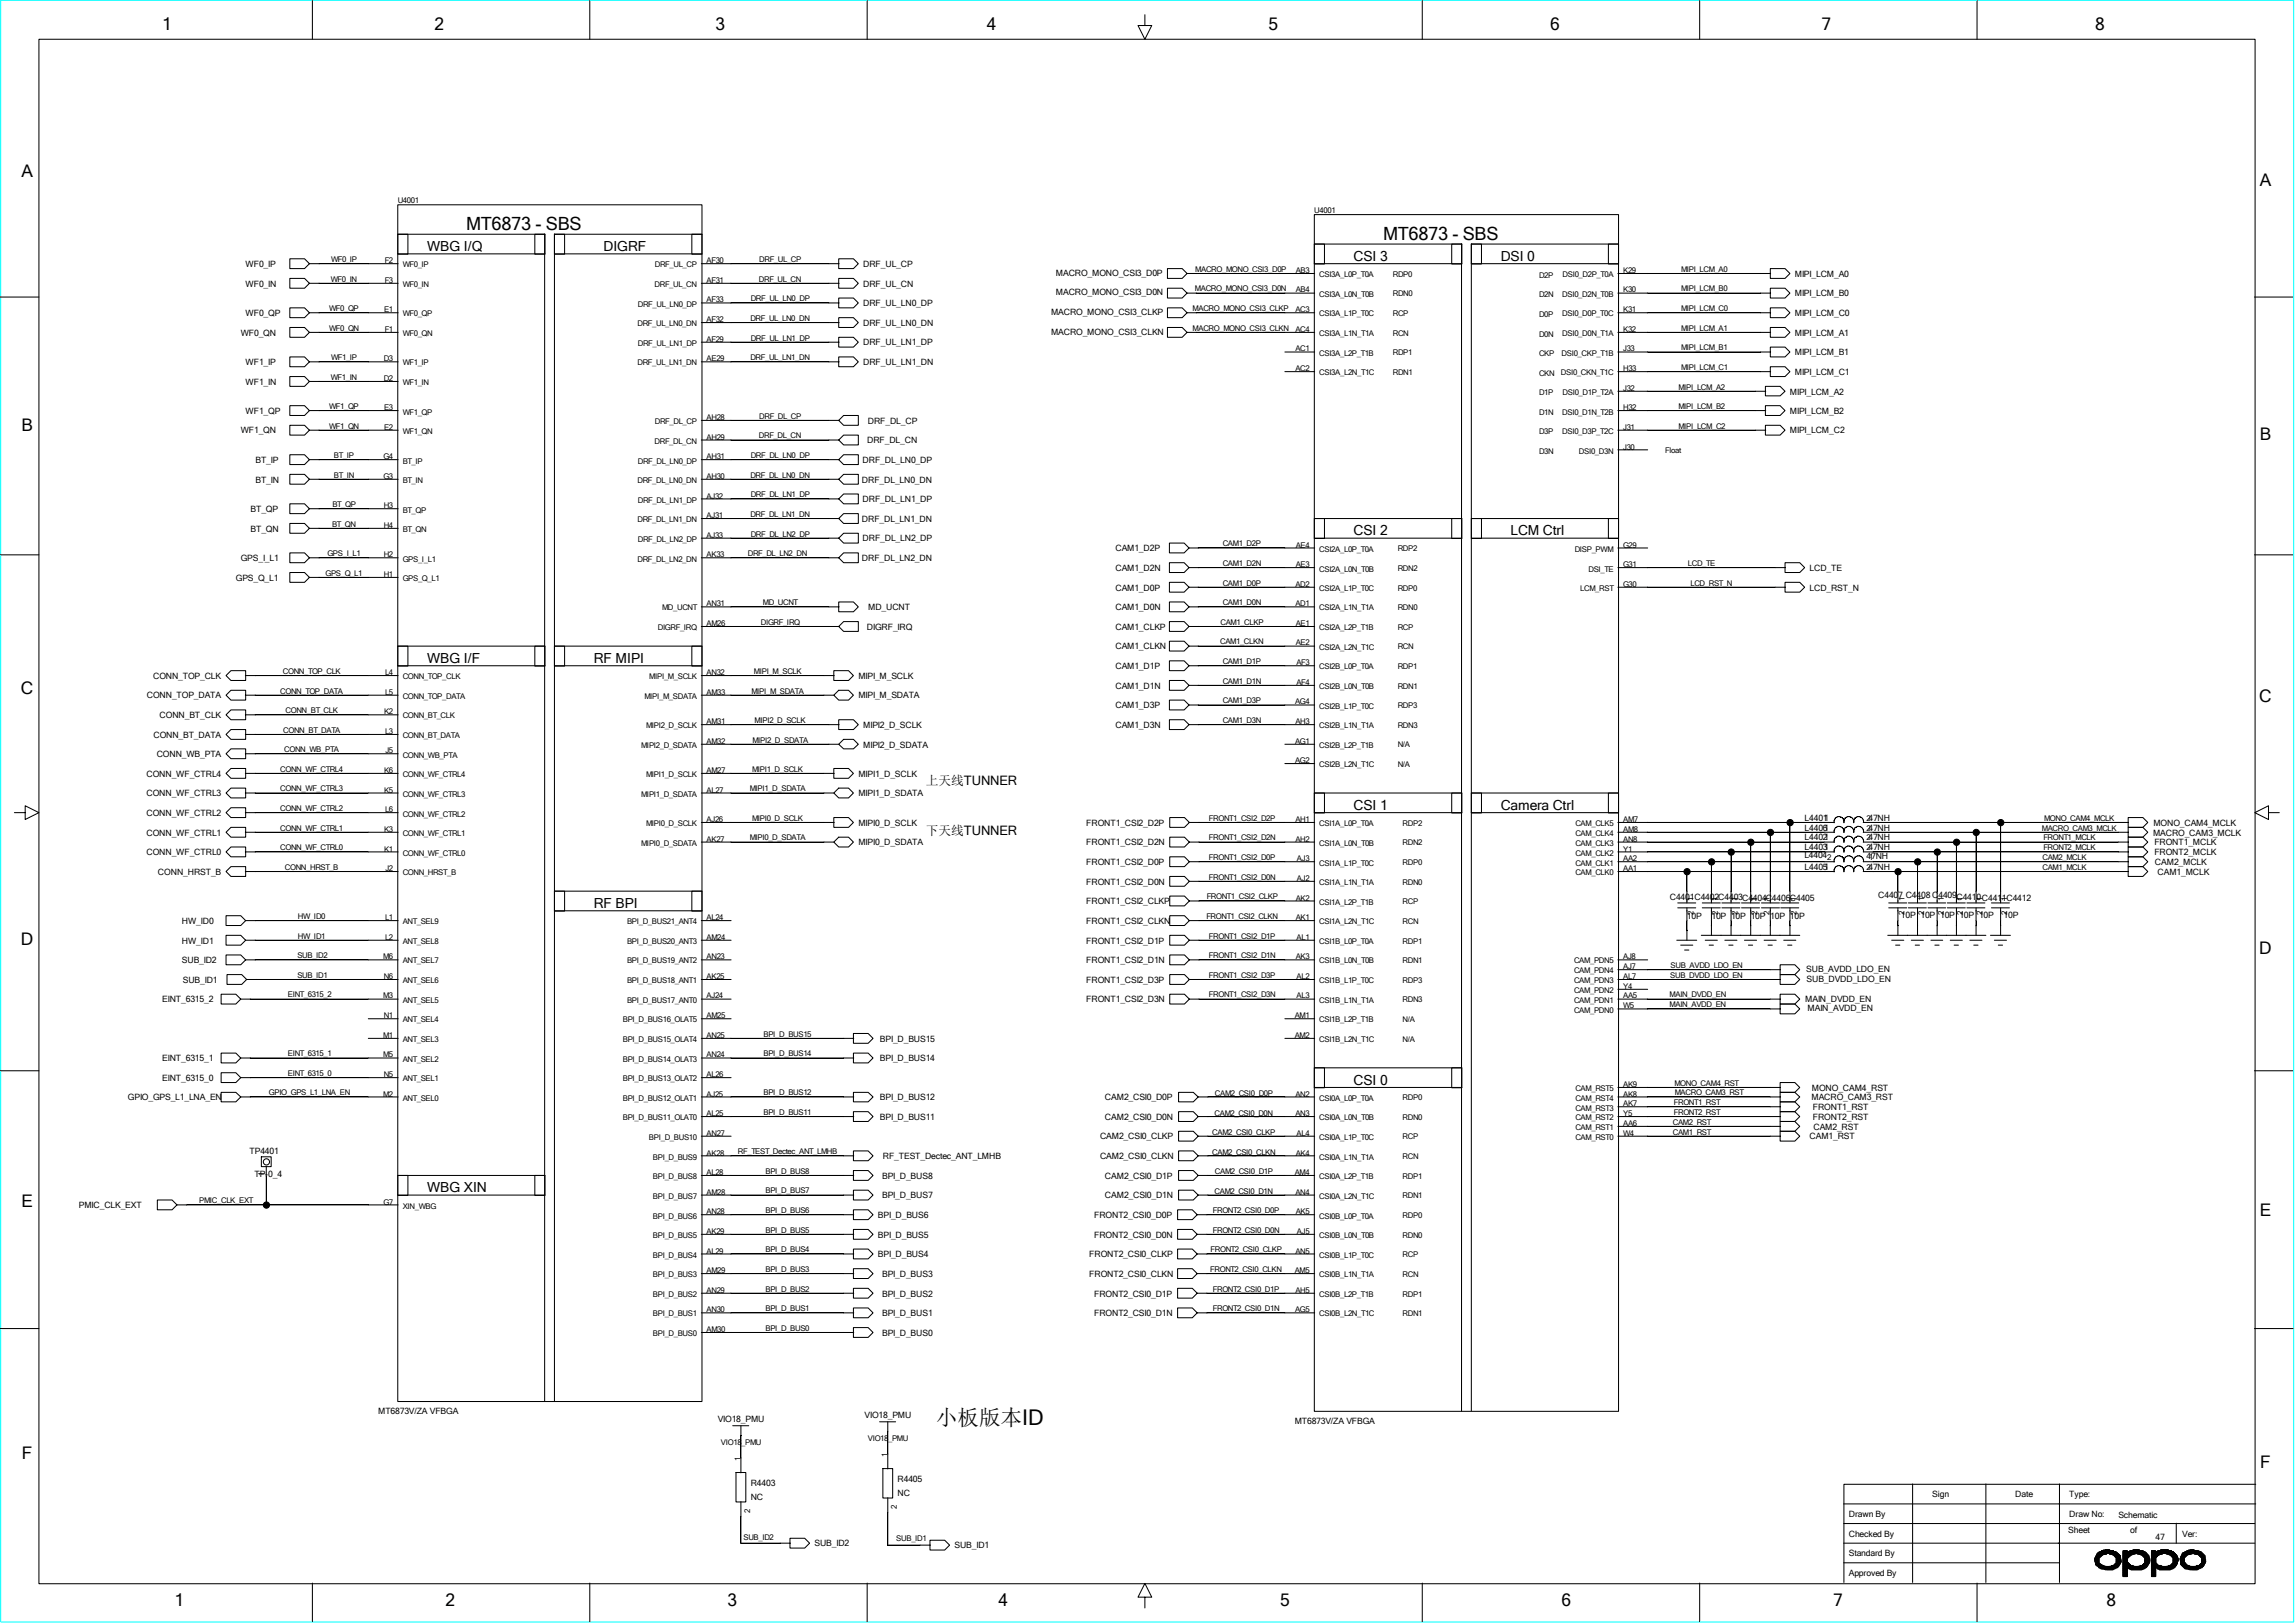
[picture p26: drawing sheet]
<svg xmlns="http://www.w3.org/2000/svg" width="297mm" height="210mm" viewBox="0 0 297 210" stroke-linecap="round" stroke-linejoin="round" font-family="sans-serif">
<defs><g id="words">
<text font-size="2.8" x="121.1" y="184.4">小板版本ID</text>
<g font-size="2.4">
<text x="60.3" y="29.8">MT6873 - SBS</text>
<text x="179" y="31.1">MT6873 - SBS</text>
</g>
<g font-size="2.2">
<text x="21" y="3.9">1</text>
<text x="56.2" y="3.9">2</text>
<text x="92.6" y="3.9">3</text>
<text x="127.7" y="3.9">4</text>
<text x="164.2" y="3.9">5</text>
<text x="200.6" y="3.9">6</text>
<text x="235.8" y="3.9">7</text>
<text x="271.1" y="3.9">8</text>
<text x="2.8" y="22.9">A</text>
<text x="292.5" y="24.1">A</text>
<text x="2.8" y="55.8">B</text>
<text x="292.5" y="57">B</text>
<text x="2.7" y="89.7">C</text>
<text x="292.4" y="90.8">C</text>
<text x="2.7" y="122.3">D</text>
<text x="292.4" y="123.5">D</text>
<text x="2.8" y="156.2">E</text>
<text x="292.5" y="157.4">E</text>
<text x="2.8" y="188.8">F</text>
<text x="292.5" y="189.9">F</text>
<text x="22.6" y="207.9">1</text>
<text x="57.7" y="207.9">2</text>
<text x="94.1" y="207.9">3</text>
<text x="129.2" y="207.9">4</text>
<text x="165.7" y="207.9">5</text>
<text x="202.1" y="207.9">6</text>
<text x="237.2" y="207.9">7</text>
<text x="272.6" y="207.9">8</text>
</g>
<g font-size="1.8">
<text x="55.3" y="32.5">WBG I/Q</text>
<text x="78.1" y="32.5">DIGRF</text>
<text x="175.2" y="33.7">CSI 3</text>
<text x="194.2" y="33.7">DSI 0</text>
<text x="175.2" y="69.3">CSI 2</text>
<text x="195.5" y="69.3">LCM Ctrl</text>
<text x="55.3" y="85.8">WBG I/F</text>
<text x="76.8" y="85.8">RF MIPI</text>
<text x="175.2" y="104.8">CSI 1</text>
<text x="194.2" y="104.8">Camera Ctrl</text>
<text x="76.8" y="117.5">RF BPI</text>
<text x="175.2" y="140.3">CSI 0</text>
<text x="55.3" y="154.3">WBG XIN</text>
</g>
<g font-size="1.7">
<text x="119.8" y="101.6">上天线TUNNER</text>
<text x="119.8" y="108">下天线TUNNER</text>
</g>
<g font-size="1.1">
<text x="31.8" y="34.5">WF0_IP</text>
<text x="111.7" y="34.5">DRF_UL_CP</text>
<text x="136.7" y="35.7">MACRO_MONO_CSI3_D0P</text>
<text x="232.3" y="35.8">MIPI_LCM_A0</text>
<text x="31.8" y="37.1">WF0_IN</text>
<text x="31.8" y="40.9">WF0_QP</text>
<text x="111.7" y="37.1">DRF_UL_CN</text>
<text x="111.7" y="39.6">DRF_UL_LN0_DP</text>
<text x="136" y="40.8">MACRO_MONO_CSI3_CLKP</text>
<text x="136.7" y="38.2">MACRO_MONO_CSI3_D0N</text>
<text x="232.3" y="38.4">MIPI_LCM_B0</text>
<text x="232.3" y="40.9">MIPI_LCM_C0</text>
<text x="31.2" y="43.4">WF0_QN</text>
<text x="31.8" y="47.2">WF1_IP</text>
<text x="111.7" y="42.2">DRF_UL_LN0_DN</text>
<text x="111.7" y="44.7">DRF_UL_LN1_DP</text>
<text x="111.7" y="47.2">DRF_UL_LN1_DN</text>
<text x="136" y="43.3">MACRO_MONO_CSI3_CLKN</text>
<text x="232.3" y="43.4">MIPI_LCM_A1</text>
<text x="232.3" y="46">MIPI_LCM_B1</text>
<text x="31.8" y="49.8">WF1_IN</text>
<text x="31.8" y="53.6">WF1_QP</text>
<text x="231.6" y="51.1">MIPI_LCM_A2</text>
<text x="231.6" y="53.6">MIPI_LCM_B2</text>
<text x="232.3" y="48.5">MIPI_LCM_C1</text>
<text x="31.2" y="56.1">WF1_QN</text>
<text x="33.1" y="59.9">BT_IP</text>
<text x="111.6" y="59.9">DRF_DL_LN0_DP</text>
<text x="112.2" y="57.4">DRF_DL_CN</text>
<text x="112.3" y="54.8">DRF_DL_CP</text>
<text x="231.6" y="56.1">MIPI_LCM_C2</text>
<text x="33.1" y="62.4">BT_IN</text>
<text x="111.5" y="62.4">DRF_DL_LN0_DN</text>
<text x="111.6" y="65">DRF_DL_LN1_DP</text>
<text x="32.4" y="66.3">BT_QP</text>
<text x="32.4" y="68.8">BT_QN</text>
<text x="111.5" y="67.5">DRF_DL_LN1_DN</text>
<text x="111.6" y="70.1">DRF_DL_LN2_DP</text>
<text x="144.4" y="71.3">CAM1_D2P</text>
<text x="30.5" y="75.1">GPS_Q_L1</text>
<text x="31.2" y="72.6">GPS_I_L1</text>
<text x="111.5" y="72.6">DRF_DL_LN2_DN</text>
<text x="144.4" y="73.9">CAM1_D2N</text>
<text x="144.4" y="76.4">CAM1_D0P</text>
<text x="234.2" y="73.9">LCD_TE</text>
<text x="234.2" y="76.4">LCD_RST_N</text>
<text x="112.2" y="81.5">DIGRF_IRQ</text>
<text x="112.4" y="79">MD_UCNT</text>
<text x="144.4" y="79">CAM1_D0N</text>
<text x="144.4" y="81.5">CAM1_CLKP</text>
<text x="19.8" y="87.8">CONN_TOP_CLK</text>
<text x="111.1" y="87.8">MIPI_M_SCLK</text>
<text x="144.4" y="84">CAM1_CLKN</text>
<text x="144.4" y="86.6">CAM1_D1P</text>
<text x="144.4" y="89.1">CAM1_D1N</text>
<text x="19" y="90.4">CONN_TOP_DATA</text>
<text x="19.9" y="95.5">CONN_BT_DATA</text>
<text x="20.7" y="92.9">CONN_BT_CLK</text>
<text x="111.1" y="90.4">MIPI_M_SDATA</text>
<text x="111.7" y="94.2">MIPI2_D_SCLK</text>
<text x="144.4" y="91.7">CAM1_D3P</text>
<text x="144.4" y="94.2">CAM1_D3N</text>
<text x="19" y="100.5">CONN_WF_CTRL4</text>
<text x="20.3" y="98">CONN_WB_PTA</text>
<text x="111.1" y="100.5">MIPI1_D_SCLK</text>
<text x="111.7" y="96.7">MIPI2_D_SDATA</text>
<text x="19" y="103">CONN_WF_CTRL3</text>
<text x="19" y="105.6">CONN_WF_CTRL2</text>
<text x="111.1" y="103">MIPI1_D_SDATA</text>
<text x="111.1" y="106.8">MIPI0_D_SCLK</text>
<text x="140.6" y="106.8">FRONT1_CSI2_D2P</text>
<text x="233.6" y="107.5">L44061</text>
<text x="233.6" y="106.2">L44011</text>
<text x="278.7" y="106.8">MONO_CAM4_MCLK</text>
<text x="19" y="108.1">CONN_WF_CTRL1</text>
<text x="19" y="110.7">CONN_WF_CTRL0</text>
<text x="20.4" y="113.2">CONN_HRST_B</text>
<text x="111.1" y="109.4">MIPI0_D_SDATA</text>
<text x="140.6" y="109.4">FRONT1_CSI2_D2N</text>
<text x="140.6" y="111.9">FRONT1_CSI2_D0P</text>
<text x="233.5" y="111">L4404</text>
<text x="233.6" y="108.8">L44021</text>
<text x="233.6" y="110">L44031</text>
<text x="233.6" y="112.6">L44051</text>
<text x="241.6" y="111.2">47NH</text>
<text x="241.9" y="111.3">1</text>
<text x="278.6" y="108.1">MACRO_CAM3_MCLK</text>
<text x="278.8" y="109.4">FRONT1_MCLK</text>
<text x="278.8" y="110.7">FRONT2_MCLK</text>
<text x="278.9" y="111.9">CAM2_MCLK</text>
<text x="279.2" y="113.2">CAM1_MCLK</text>
<text x="23.5" y="119.5">HW_ID0</text>
<text x="140.6" y="114.5">FRONT1_CSI2_D0N</text>
<text x="140.6" y="117">FRONT1_CSI2_CLKP</text>
<text x="140.6" y="119.5">FRONT1_CSI2_CLKN</text>
<text x="216.1" y="116.4">C4401C4402C4403C4404C4406C4405</text>
<text x="218.3" y="118.9">10P</text>
<text x="221.5" y="118.9">10P 10P 10P 10P 10P</text>
<text x="243.1" y="116.2">C4407 C4408 C4409C4410</text>
<text x="246" y="118.8">10P 10P 10P 10P 10P</text>
<text x="256.5" y="116.5">C4411C4412</text>
<text x="259.3" y="118.8">10P</text>
<text x="23.5" y="122.1">HW_ID1</text>
<text x="23.5" y="124.6">SUB_ID2</text>
<text x="140.6" y="122.1">FRONT1_CSI2_D1P</text>
<text x="140.6" y="124.6">FRONT1_CSI2_D1N</text>
<text x="233.8" y="125.8">SUB_AVDD_LDO_EN</text>
<text x="21" y="129.7">EINT_6315_2</text>
<text x="23.7" y="127.2">SUB_ID1</text>
<text x="140.6" y="127.2">FRONT1_CSI2_D3P</text>
<text x="140.6" y="129.7">FRONT1_CSI2_D3N</text>
<text x="233.6" y="129.7">MAIN_DVDD_EN</text>
<text x="233.8" y="127">SUB_DVDD_LDO_EN</text>
<text x="233.9" y="130.9">MAIN_AVDD_EN</text>
<text x="21" y="137.3">EINT_6315_1</text>
<text x="113.9" y="137.3">BPI_D_BUS14</text>
<text x="113.9" y="134.8">BPI_D_BUS15</text>
<text x="16.6" y="142.3">GPIO_GPS_L1_LNA_EN</text>
<text x="21" y="139.9">EINT_6315_0</text>
<text x="113.9" y="142.4">BPI_D_BUS12</text>
<text x="143" y="142.4">CAM2_CSI0_D0P</text>
<text x="234.4" y="142.4">MACRO_CAM3_RST</text>
<text x="234.5" y="141.1">MONO_CAM4_RST</text>
<text x="234.6" y="143.6">FRONT1_RST</text>
<text x="32.3" y="149.4">TP4401</text>
<text x="113.9" y="144.9">BPI_D_BUS11</text>
<text x="114.3" y="150">RF_TEST_Dectec_ANT_LMHB</text>
<text x="142.4" y="147.4">CAM2_CSI0_CLKP</text>
<text x="142.4" y="150">CAM2_CSI0_CLKN</text>
<text x="143" y="144.9">CAM2_CSI0_D0N</text>
<text x="234.2" y="147.4">CAM1_RST</text>
<text x="234.6" y="144.9">FRONT2_RST</text>
<text x="234.7" y="146.2">CAM2_RST</text>
<text x="32.9" y="152.3">TP-0_4</text>
<text x="114.2" y="155.1">BPI_D_BUS7</text>
<text x="114.2" y="152.5">BPI_D_BUS8</text>
<text x="143" y="152.5">CAM2_CSI0_D1P</text>
<text x="143" y="155.1">CAM2_CSI0_D1N</text>
<text x="10.2" y="156.3">PMIC_CLK_EXT</text>
<text x="113.6" y="157.6">BPI_D_BUS6</text>
<text x="113.6" y="160.1">BPI_D_BUS5</text>
<text x="141.6" y="157.6">FRONT2_CSI0_D0P</text>
<text x="141.6" y="160.1">FRONT2_CSI0_D0N</text>
<text x="113.6" y="162.7">BPI_D_BUS4</text>
<text x="114.2" y="165.2">BPI_D_BUS3</text>
<text x="114.2" y="167.8">BPI_D_BUS2</text>
<text x="141" y="162.7">FRONT2_CSI0_CLKP</text>
<text x="141" y="165.2">FRONT2_CSI0_CLKN</text>
<text x="141.6" y="167.8">FRONT2_CSI0_D1P</text>
<text x="114.2" y="170.3">BPI_D_BUS1</text>
<text x="114.2" y="172.8">BPI_D_BUS0</text>
<text x="141.6" y="170.3">FRONT2_CSI0_D1N</text>
<text x="48.9" y="183">MT6873V/ZA VFBGA</text>
<text x="92.9" y="184">VIO18_PMU</text>
<text x="111.9" y="183.5">VIO18_PMU</text>
<text x="167.6" y="184.3">MT6873V/ZA VFBGA</text>
<text x="116.2" y="191.7">R4405</text>
<text x="97.2" y="194.1">NC</text>
<text x="97.2" y="192.2">R4403</text>
<text x="116.2" y="193.6">NC</text>
<text x="239.3" y="196.3">Drawn By</text>
<text x="250.1" y="193.8">Sign</text>
<text x="260.8" y="193.8">Date</text>
<text x="267.8" y="196.3">Draw No:</text>
<text x="267.8" y="193.8">Type:</text>
<text x="274.2" y="196.4">Schematic</text>
<text x="105.4" y="200.1">SUB_ID2</text>
<text x="123.5" y="200.4">SUB_ID1</text>
<text x="239.3" y="198.8">Checked By</text>
<text x="239.3" y="201.4">Standard By</text>
<text x="239.3" y="203.9">Approved By</text>
<text x="267.7" y="198.3">Sheet</text>
<text x="275.7" y="198.3">of</text>
<text x="279" y="199.2">47</text>
<text x="282.4" y="198.8">Ver:</text>
</g>
<g font-size="1">
<text x="51.5" y="26.3">U4001</text>
<text x="170.1" y="27.6">U4001</text>
<text x="42.8" y="33.9">WF0_IP</text>
<text x="49.8" y="34">F2</text>
<text x="52.1" y="34.6">WF0_IP</text>
<text x="84.8" y="34.6">DRF_UL_CP</text>
<text x="91.4" y="34">AF30</text>
<text x="98.3" y="33.9">DRF_UL_CP</text>
<text x="154.7" y="35.2">MACRO_MONO_CSI3_D0P</text>
<text x="167.7" y="35.3">AB3</text>
<text x="170.7" y="35.9">CSI3A_L0P_T0A</text>
<text x="180.3" y="35.8">RDP0</text>
<text x="199.2" y="35.9">D2P</text>
<text x="202.2" y="35.9">DSI0_D2P_T0A</text>
<text x="210.1" y="35.3">K29</text>
<text x="217.6" y="35.2">MIPI_LCM_A0</text>
<text x="42.6" y="40.3">WF0_QP</text>
<text x="42.8" y="36.4">WF0_IN</text>
<text x="49.7" y="40.4">E1</text>
<text x="49.8" y="36.6">F3</text>
<text x="52.1" y="37.1">WF0_IN</text>
<text x="52.1" y="40.9">WF0_QP</text>
<text x="82.5" y="39.7">DRF_UL_LN0_DP</text>
<text x="84.7" y="37.1">DRF_UL_CN</text>
<text x="91.4" y="41.7">AF32</text>
<text x="91.4" y="39.1">AF33</text>
<text x="91.4" y="36.6">AF31</text>
<text x="97.1" y="41.5">DRF_UL_LN0_DN</text>
<text x="97.2" y="39">DRF_UL_LN0_DP</text>
<text x="98.2" y="36.4">DRF_UL_CN</text>
<text x="154.3" y="40.3">MACRO_MONO_CSI3_CLKP</text>
<text x="154.6" y="37.7">MACRO_MONO_CSI3_D0N</text>
<text x="167.6" y="40.4">AC3</text>
<text x="167.7" y="37.8">AB4</text>
<text x="170.7" y="38.4">CSI3A_L0N_T0B</text>
<text x="170.7" y="40.9">CSI3A_L1P_T0C</text>
<text x="180.3" y="38.4">RDN0</text>
<text x="180.3" y="40.9">RCP</text>
<text x="199.2" y="38.5">D2N</text>
<text x="199.2" y="41">D0P</text>
<text x="202.2" y="38.4">DSI0_D2N_T0B</text>
<text x="202.2" y="40.9">DSI0_D0P_T0C</text>
<text x="210.1" y="40.4">K31</text>
<text x="210.1" y="37.8">K30</text>
<text x="217.6" y="37.7">MIPI_LCM_B0</text>
<text x="217.6" y="40.3">MIPI_LCM_C0</text>
<text x="42.6" y="42.8">WF0_QN</text>
<text x="42.8" y="46.6">WF1_IP</text>
<text x="49.7" y="46.7">D3</text>
<text x="49.8" y="42.9">F1</text>
<text x="52.1" y="43.5">WF0_QN</text>
<text x="52.1" y="47.3">WF1_IP</text>
<text x="82.5" y="42.2">DRF_UL_LN0_DN</text>
<text x="82.5" y="47.3">DRF_UL_LN1_DN</text>
<text x="82.5" y="44.7">DRF_UL_LN1_DP</text>
<text x="91.4" y="46.7">AE29</text>
<text x="91.4" y="44.2">AF29</text>
<text x="97.1" y="46.6">DRF_UL_LN1_DN</text>
<text x="97.2" y="44.1">DRF_UL_LN1_DP</text>
<text x="154.3" y="42.8">MACRO_MONO_CSI3_CLKN</text>
<text x="167.6" y="45.5">AC1</text>
<text x="167.6" y="42.9">AC4</text>
<text x="170.7" y="43.5">CSI3A_L1N_T1A</text>
<text x="170.7" y="46">CSI3A_L2P_T1B</text>
<text x="180.3" y="43.4">RCN</text>
<text x="180.3" y="46">RDP1</text>
<text x="199.2" y="43.6">D0N</text>
<text x="199.2" y="46.1">CKP</text>
<text x="202.1" y="46">DSI0_CKP_T1B</text>
<text x="202.2" y="43.5">DSI0_D0N_T1A</text>
<text x="210.1" y="42.9">K32</text>
<text x="210.1" y="45.5">J33</text>
<text x="217.6" y="42.8">MIPI_LCM_A1</text>
<text x="217.6" y="45.3">MIPI_LCM_B1</text>
<text x="217.6" y="47.9">MIPI_LCM_C1</text>
<text x="42.6" y="52.9">WF1_QP</text>
<text x="42.8" y="49.1">WF1_IN</text>
<text x="49.7" y="49.3">D2</text>
<text x="49.7" y="53.1">E3</text>
<text x="52.1" y="49.8">WF1_IN</text>
<text x="52.1" y="53.6">WF1_QP</text>
<text x="167.6" y="48">AC2</text>
<text x="170.7" y="48.6">CSI3A_L2N_T1C</text>
<text x="180.3" y="48.5">RDN1</text>
<text x="199.2" y="48.6">CKN</text>
<text x="199.2" y="51.1">D1P</text>
<text x="199.2" y="53.7">D1N</text>
<text x="202" y="48.6">DSI0_CKN_T1C</text>
<text x="202.2" y="53.6">DSI0_D1N_T2B</text>
<text x="202.2" y="51.1">DSI0_D1P_T2A</text>
<text x="210.1" y="53.1">H32</text>
<text x="210.1" y="50.5">J32</text>
<text x="210.1" y="48">H33</text>
<text x="217.2" y="50.4">MIPI_LCM_A2</text>
<text x="217.2" y="52.9">MIPI_LCM_B2</text>
<text x="42.6" y="55.5">WF1_QN</text>
<text x="43.2" y="59.3">BT_IP</text>
<text x="49.6" y="59.4">G4</text>
<text x="49.7" y="55.6">E2</text>
<text x="52.1" y="56.2">WF1_QN</text>
<text x="52.1" y="60">BT_IP</text>
<text x="82.5" y="60">DRF_DL_LN0_DP</text>
<text x="84.7" y="57.4">DRF_DL_CN</text>
<text x="84.8" y="54.9">DRF_DL_CP</text>
<text x="91.4" y="56.9">AH29</text>
<text x="91.4" y="54.4">AH28</text>
<text x="91.4" y="59.4">AH31</text>
<text x="97.2" y="59.3">DRF_DL_LN0_DP</text>
<text x="98.2" y="56.7">DRF_DL_CN</text>
<text x="98.3" y="54.2">DRF_DL_CP</text>
<text x="199.2" y="56.2">D3P</text>
<text x="199.2" y="58.8">D3N</text>
<text x="202.2" y="56.2">DSI0_D3P_T2C</text>
<text x="204.3" y="58.7">DSI0_D3N</text>
<text x="210.1" y="58.2">J30</text>
<text x="210.1" y="55.6">J31</text>
<text x="215.5" y="58.6">Float</text>
<text x="217.2" y="55.5">MIPI_LCM_C2</text>
<text x="43" y="65.6">BT_QP</text>
<text x="43.2" y="61.8">BT_IN</text>
<text x="49.6" y="62">G3</text>
<text x="49.7" y="65.8">H3</text>
<text x="52.1" y="62.5">BT_IN</text>
<text x="82.5" y="62.5">DRF_DL_LN0_DN</text>
<text x="82.5" y="65.1">DRF_DL_LN1_DP</text>
<text x="91.4" y="64.5">AJ32</text>
<text x="91.4" y="62">AH30</text>
<text x="97.1" y="61.8">DRF_DL_LN0_DN</text>
<text x="97.2" y="64.3">DRF_DL_LN1_DP</text>
<text x="42.4" y="72">GPS_I_L1</text>
<text x="43" y="68.2">BT_QN</text>
<text x="49.7" y="68.3">H4</text>
<text x="52.1" y="66.3">BT_QP</text>
<text x="52.1" y="68.9">BT_QN</text>
<text x="82.5" y="67.6">DRF_DL_LN1_DN</text>
<text x="82.5" y="70.1">DRF_DL_LN2_DP</text>
<text x="91.4" y="69.6">AJ33</text>
<text x="91.4" y="67.1">AJ31</text>
<text x="96.8" y="72">DRF_DL_LN2_DN</text>
<text x="97.1" y="66.9">DRF_DL_LN1_DN</text>
<text x="97.2" y="69.4">DRF_DL_LN2_DP</text>
<text x="158.2" y="70.7">CAM1_D2P</text>
<text x="167.7" y="70.9">AE4</text>
<text x="170.7" y="71.4">CSI2A_L0P_T0A</text>
<text x="180.9" y="71.3">RDP2</text>
<text x="203.8" y="71.4">DISP_PWM</text>
<text x="210.1" y="70.9">G29</text>
<text x="42.1" y="74.5">GPS_Q_L1</text>
<text x="49.7" y="74.6">H1</text>
<text x="49.7" y="72.1">H2</text>
<text x="52.1" y="72.7">GPS_I_L1</text>
<text x="52.1" y="75.2">GPS_Q_L1</text>
<text x="82.5" y="72.7">DRF_DL_LN2_DN</text>
<text x="91.4" y="72.1">AK33</text>
<text x="158.2" y="73.2">CAM1_D2N</text>
<text x="158.2" y="75.8">CAM1_D0P</text>
<text x="167.6" y="75.9">AD2</text>
<text x="167.7" y="73.4">AE3</text>
<text x="170.7" y="74">CSI2A_L0N_T0B</text>
<text x="170.7" y="76.5">CSI2A_L1P_T0C</text>
<text x="180.9" y="73.9">RDN2</text>
<text x="180.9" y="76.4">RDP0</text>
<text x="204.5" y="76.5">LCM_RST</text>
<text x="205.6" y="74">DSI_TE</text>
<text x="210.1" y="75.9">G30</text>
<text x="210.1" y="73.4">G31</text>
<text x="218.4" y="73.2">LCD_TE</text>
<text x="218.8" y="75.8">LCD_RST_N</text>
<text x="85.1" y="81.5">DIGRF_IRQ</text>
<text x="85.7" y="79">MD_UCNT</text>
<text x="91.4" y="81">AM26</text>
<text x="91.4" y="78.4">AN31</text>
<text x="98.5" y="80.9">DIGRF_IRQ</text>
<text x="98.7" y="78.3">MD_UCNT</text>
<text x="157.9" y="83.4">CAM1_CLKN</text>
<text x="157.9" y="80.9">CAM1_CLKP</text>
<text x="158.2" y="78.3">CAM1_D0N</text>
<text x="167.6" y="78.4">AD1</text>
<text x="167.7" y="83.5">AE2</text>
<text x="167.7" y="81">AE1</text>
<text x="170.7" y="79">CSI2A_L1N_T1A</text>
<text x="170.7" y="81.5">CSI2A_L2P_T1B</text>
<text x="180.9" y="79">RDN0</text>
<text x="180.9" y="81.5">RCP</text>
<text x="36.3" y="89.7">CONN_TOP_DATA</text>
<text x="36.6" y="87.2">CONN_TOP_CLK</text>
<text x="49.8" y="89.9">L5</text>
<text x="49.8" y="87.3">L4</text>
<text x="52.1" y="87.9">CONN_TOP_CLK</text>
<text x="84" y="87.9">MIPI_M_SCLK</text>
<text x="91.4" y="89.9">AM33</text>
<text x="91.4" y="87.3">AN32</text>
<text x="97.2" y="89.7">MIPI_M_SDATA</text>
<text x="97.6" y="87.2">MIPI_M_SCLK</text>
<text x="158.2" y="85.9">CAM1_D1P</text>
<text x="158.2" y="88.5">CAM1_D1N</text>
<text x="167.8" y="88.6">AF4</text>
<text x="167.8" y="86.1">AF3</text>
<text x="170.7" y="84.1">CSI2A_L2N_T1C</text>
<text x="170.7" y="86.6">CSI2B_L0P_T0A</text>
<text x="170.7" y="89.2">CSI2B_L0N_T0B</text>
<text x="180.9" y="84">RCN</text>
<text x="180.9" y="86.6">RDP1</text>
<text x="180.9" y="89.1">RDN1</text>
<text x="36.7" y="94.8">CONN_BT_DATA</text>
<text x="37" y="92.3">CONN_BT_CLK</text>
<text x="49.7" y="92.4">K2</text>
<text x="49.8" y="95">L3</text>
<text x="52.1" y="90.4">CONN_TOP_DATA</text>
<text x="52.1" y="93">CONN_BT_CLK</text>
<text x="52.1" y="95.5">CONN_BT_DATA</text>
<text x="83.4" y="90.4">MIPI_M_SDATA</text>
<text x="83.6" y="94.2">MIPI2_D_SCLK</text>
<text x="91.4" y="93.7">AM31</text>
<text x="97.7" y="93.6">MIPI2_D_SCLK</text>
<text x="158.2" y="91">CAM1_D3P</text>
<text x="158.2" y="93.6">CAM1_D3N</text>
<text x="167.6" y="91.1">AG4</text>
<text x="167.6" y="93.7">AH3</text>
<text x="170.7" y="91.7">CSI2B_L1P_T0C</text>
<text x="170.7" y="94.2">CSI2B_L1N_T1A</text>
<text x="180.9" y="91.7">RDP3</text>
<text x="180.9" y="94.2">RDN3</text>
<text x="36.3" y="99.9">CONN_WF_CTRL4</text>
<text x="36.8" y="97.3">CONN_WB_PTA</text>
<text x="49.7" y="100">K6</text>
<text x="49.9" y="97.5">J5</text>
<text x="52.1" y="98">CONN_WB_PTA</text>
<text x="52.1" y="100.6">CONN_WF_CTRL4</text>
<text x="83" y="96.8">MIPI2_D_SDATA</text>
<text x="83.6" y="100.6">MIPI1_D_SCLK</text>
<text x="91.4" y="100">AM27</text>
<text x="91.4" y="96.2">AM32</text>
<text x="97.3" y="99.9">MIPI1_D_SCLK</text>
<text x="97.4" y="96.1">MIPI2_D_SDATA</text>
<text x="167.6" y="98.8">AG2</text>
<text x="167.6" y="96.2">AG1</text>
<text x="170.7" y="96.8">CSI2B_L2P_T1B</text>
<text x="170.7" y="99.3">CSI2B_L2N_T1C</text>
<text x="180.9" y="96.7">N/A</text>
<text x="180.9" y="99.2">N/A</text>
<text x="36.3" y="102.4">CONN_WF_CTRL3</text>
<text x="36.3" y="104.9">CONN_WF_CTRL2</text>
<text x="36.3" y="107.5">CONN_WF_CTRL1</text>
<text x="49.7" y="102.6">K5</text>
<text x="49.7" y="107.7">K3</text>
<text x="49.8" y="105.1">L6</text>
<text x="52.1" y="105.7">CONN_WF_CTRL2</text>
<text x="52.1" y="103.1">CONN_WF_CTRL3</text>
<text x="83" y="103.1">MIPI1_D_SDATA</text>
<text x="83.6" y="106.9">MIPI0_D_SCLK</text>
<text x="91.4" y="106.4">AJ26</text>
<text x="91.4" y="102.6">AL27</text>
<text x="97" y="102.4">MIPI1_D_SDATA</text>
<text x="97.3" y="106.2">MIPI0_D_SCLK</text>
<text x="156.5" y="106.2">FRONT1_CSI2_D2P</text>
<text x="167.6" y="106.4">AH1</text>
<text x="170.7" y="106.9">CSI1A_L0P_T0A</text>
<text x="181.5" y="106.8">RDP2</text>
<text x="203.9" y="106.9">CAM_CLK5</text>
<text x="210.1" y="106.4">AM7</text>
<text x="210.1" y="107.7">AM8</text>
<text x="241.6" y="107.5">247NH</text>
<text x="241.6" y="106.2">247NH</text>
<text x="264.2" y="107.5">MACRO_CAM3_MCLK</text>
<text x="264.5" y="106.2">MONO_CAM4_MCLK</text>
<text x="36.3" y="110">CONN_WF_CTRL0</text>
<text x="36.9" y="112.6">CONN_HRST_B</text>
<text x="49.7" y="110.2">K1</text>
<text x="49.9" y="112.7">J2</text>
<text x="52.1" y="113.3">CONN_HRST_B</text>
<text x="52.1" y="110.7">CONN_WF_CTRL0</text>
<text x="52.1" y="108.2">CONN_WF_CTRL1</text>
<text x="83" y="109.5">MIPI0_D_SDATA</text>
<text x="91.4" y="108.9">AK27</text>
<text x="97" y="108.8">MIPI0_D_SDATA</text>
<text x="156.5" y="108.8">FRONT1_CSI2_D2N</text>
<text x="156.5" y="111.3">FRONT1_CSI2_D0P</text>
<text x="156.5" y="113.8">FRONT1_CSI2_D0N</text>
<text x="167.6" y="108.9">AH2</text>
<text x="167.9" y="111.5">AJ3</text>
<text x="170.7" y="109.5">CSI1A_L0N_T0B</text>
<text x="170.7" y="112">CSI1A_L1P_T0C</text>
<text x="181.5" y="109.4">RDN2</text>
<text x="181.5" y="111.9">RDP0</text>
<text x="203.9" y="113.3">CAM_CLK0</text>
<text x="203.9" y="112">CAM_CLK1</text>
<text x="203.9" y="110.7">CAM_CLK2</text>
<text x="203.9" y="109.5">CAM_CLK3</text>
<text x="203.9" y="108.2">CAM_CLK4</text>
<text x="210.1" y="108.9">AN8</text>
<text x="210.1" y="110.2">Y1</text>
<text x="210.1" y="111.5">AA2</text>
<text x="210.1" y="112.7">AA1</text>
<text x="236.5" y="111.3">2</text>
<text x="241.6" y="108.8">247NH</text>
<text x="241.6" y="110">247NH</text>
<text x="241.6" y="112.6">247NH</text>
<text x="264.3" y="112.6">CAM1_MCLK</text>
<text x="264.3" y="111.3">CAM2_MCLK</text>
<text x="264.5" y="110">FRONT2_MCLK</text>
<text x="264.5" y="108.8">FRONT1_MCLK</text>
<text x="38.6" y="118.9">HW_ID0</text>
<text x="49.8" y="119">L1</text>
<text x="52.1" y="119.6">ANT_SEL9</text>
<text x="81.2" y="119.6">BPI_D_BUS21_ANT4</text>
<text x="91.4" y="119">AL24</text>
<text x="156.1" y="118.9">FRONT1_CSI2_CLKN</text>
<text x="156.2" y="116.4">FRONT1_CSI2_CLKP</text>
<text x="167.7" y="119">AK1</text>
<text x="167.7" y="116.5">AK2</text>
<text x="167.9" y="114">AJ2</text>
<text x="170.7" y="114.6">CSI1A_L1N_T1A</text>
<text x="170.7" y="117.1">CSI1A_L2P_T1B</text>
<text x="170.7" y="119.6">CSI1A_L2N_T1C</text>
<text x="181.5" y="114.5">RDN0</text>
<text x="181.5" y="117">RCP</text>
<text x="181.5" y="119.5">RCN</text>
<text x="219.2" y="118.4" transform="rotate(-90 219.2 118.4)">2</text>
<text x="219.2" y="116.6" transform="rotate(-90 219.2 116.6)">1</text>
<text x="222.3" y="118.4" transform="rotate(-90 222.3 118.4)">2</text>
<text x="222.3" y="116.6" transform="rotate(-90 222.3 116.6)">1</text>
<text x="224.9" y="118.4" transform="rotate(-90 224.9 118.4)">2</text>
<text x="224.9" y="116.6" transform="rotate(-90 224.9 116.6)">1</text>
<text x="227.4" y="118.4" transform="rotate(-90 227.4 118.4)">2</text>
<text x="227.4" y="116.6" transform="rotate(-90 227.4 116.6)">1</text>
<text x="229" y="118.4" transform="rotate(-90 229 118.4)">2</text>
<text x="229" y="116.6" transform="rotate(-90 229 116.6)">1</text>
<text x="232.5" y="118.4" transform="rotate(-90 232.5 118.4)">2</text>
<text x="232.5" y="116.6" transform="rotate(-90 232.5 116.6)">1</text>
<text x="246.5" y="118.4" transform="rotate(-90 246.5 118.4)">2</text>
<text x="246.5" y="116.6" transform="rotate(-90 246.5 116.6)">1</text>
<text x="249" y="118.4" transform="rotate(-90 249 118.4)">2</text>
<text x="249" y="116.6" transform="rotate(-90 249 116.6)">1</text>
<text x="251.5" y="118.4" transform="rotate(-90 251.5 118.4)">2</text>
<text x="251.5" y="116.6" transform="rotate(-90 251.5 116.6)">1</text>
<text x="254" y="118.4" transform="rotate(-90 254 118.4)">2</text>
<text x="254" y="116.6" transform="rotate(-90 254 116.6)">1</text>
<text x="256.6" y="118.4" transform="rotate(-90 256.6 118.4)">2</text>
<text x="256.6" y="116.6" transform="rotate(-90 256.6 116.6)">1</text>
<text x="259.8" y="118.4" transform="rotate(-90 259.8 118.4)">2</text>
<text x="259.8" y="116.6" transform="rotate(-90 259.8 116.6)">1</text>
<text x="38.5" y="124">SUB_ID2</text>
<text x="38.6" y="121.5">HW_ID1</text>
<text x="49.6" y="124.1">M6</text>
<text x="49.8" y="121.6">L2</text>
<text x="52.1" y="124.7">ANT_SEL7</text>
<text x="52.1" y="122.1">ANT_SEL8</text>
<text x="81.2" y="124.7">BPI_D_BUS19_ANT2</text>
<text x="81.2" y="122.1">BPI_D_BUS20_ANT3</text>
<text x="91.4" y="121.6">AM24</text>
<text x="91.4" y="124.1">AN23</text>
<text x="156.5" y="121.5">FRONT1_CSI2_D1P</text>
<text x="156.5" y="124">FRONT1_CSI2_D1N</text>
<text x="167.7" y="124.1">AK3</text>
<text x="167.8" y="121.6">AL1</text>
<text x="170.7" y="122.1">CSI1B_L0P_T0A</text>
<text x="170.7" y="124.7">CSI1B_L0N_T0B</text>
<text x="181.5" y="122.1">RDP1</text>
<text x="181.5" y="124.6">RDN1</text>
<text x="203.7" y="125.9">CAM_PDN4</text>
<text x="203.7" y="124.7">CAM_PDN5</text>
<text x="210.1" y="124.1">AJ8</text>
<text x="210.1" y="125.4">AJ7</text>
<text x="216.2" y="125.3">SUB_AVDD_LDO_EN</text>
<text x="37.3" y="129.1">EINT_6315_2</text>
<text x="38.5" y="126.5">SUB_ID1</text>
<text x="49.6" y="129.2">M3</text>
<text x="49.7" y="126.7">N6</text>
<text x="49.7" y="131.7">N1</text>
<text x="52.1" y="129.8">ANT_SEL5</text>
<text x="52.1" y="127.2">ANT_SEL6</text>
<text x="81.2" y="127.2">BPI_D_BUS18_ANT1</text>
<text x="81.2" y="129.8">BPI_D_BUS17_ANT0</text>
<text x="91.4" y="129.2">AJ24</text>
<text x="91.4" y="131.7">AM25</text>
<text x="91.4" y="126.7">AK25</text>
<text x="156.5" y="126.5">FRONT1_CSI2_D3P</text>
<text x="156.5" y="129.1">FRONT1_CSI2_D3N</text>
<text x="167.6" y="131.7">AM1</text>
<text x="167.8" y="129.2">AL3</text>
<text x="167.8" y="126.7">AL2</text>
<text x="170.7" y="127.2">CSI1B_L1P_T0C</text>
<text x="170.7" y="129.8">CSI1B_L1N_T1A</text>
<text x="181.5" y="127.2">RDP3</text>
<text x="181.5" y="129.7">RDN3</text>
<text x="203.7" y="131">CAM_PDN0</text>
<text x="203.7" y="129.8">CAM_PDN1</text>
<text x="203.7" y="128.5">CAM_PDN2</text>
<text x="203.7" y="127.2">CAM_PDN3</text>
<text x="210.1" y="126.7">AL7</text>
<text x="210.1" y="127.9">Y4</text>
<text x="210.1" y="129.2">AA5</text>
<text x="210.1" y="130.5">W5</text>
<text x="216.1" y="130.3">MAIN_AVDD_EN</text>
<text x="216.1" y="129.1">MAIN_DVDD_EN</text>
<text x="216.2" y="126.5">SUB_DVDD_LDO_EN</text>
<text x="37.3" y="136.7">EINT_6315_1</text>
<text x="49.6" y="134.3">M1</text>
<text x="49.6" y="136.8">M5</text>
<text x="52.1" y="137.4">ANT_SEL2</text>
<text x="52.1" y="134.8">ANT_SEL3</text>
<text x="52.1" y="132.3">ANT_SEL4</text>
<text x="80.6" y="137.4">BPI_D_BUS14_OLAT3</text>
<text x="80.6" y="134.8">BPI_D_BUS15_OLAT4</text>
<text x="80.6" y="132.3">BPI_D_BUS16_OLAT5</text>
<text x="91.4" y="134.3">AN25</text>
<text x="91.4" y="136.8">AN24</text>
<text x="98.8" y="136.7">BPI_D_BUS14</text>
<text x="98.8" y="134.2">BPI_D_BUS15</text>
<text x="167.6" y="134.3">AM2</text>
<text x="170.7" y="132.3">CSI1B_L2P_T1B</text>
<text x="170.7" y="134.8">CSI1B_L2N_T1C</text>
<text x="181.5" y="132.2">N/A</text>
<text x="181.5" y="134.8">N/A</text>
<text x="34.8" y="141.7">GPIO_GPS_L1_LNA_EN</text>
<text x="37.3" y="139.2">EINT_6315_0</text>
<text x="49.6" y="141.9">M2</text>
<text x="49.7" y="139.4">N5</text>
<text x="52.1" y="142.5">ANT_SEL0</text>
<text x="52.1" y="139.9">ANT_SEL1</text>
<text x="80.6" y="139.9">BPI_D_BUS13_OLAT2</text>
<text x="80.6" y="142.5">BPI_D_BUS12_OLAT1</text>
<text x="91.4" y="141.9">AJ25</text>
<text x="91.4" y="139.4">AL26</text>
<text x="98.8" y="141.7">BPI_D_BUS12</text>
<text x="157.2" y="141.8">CAM2_CSI0_D0P</text>
<text x="167.6" y="141.9">AN2</text>
<text x="170.7" y="142.5">CSI0A_L0P_T0A</text>
<text x="181.5" y="142.4">RDP0</text>
<text x="203.9" y="142.5">CAM_RST4</text>
<text x="203.9" y="143.7">CAM_RST3</text>
<text x="203.9" y="141.2">CAM_RST5</text>
<text x="210.1" y="140.6">AK9</text>
<text x="210.1" y="143.2">AK7</text>
<text x="210.1" y="141.9">AK8</text>
<text x="216.6" y="143">FRONT1_RST</text>
<text x="216.7" y="140.5">MONO_CAM4_RST</text>
<text x="216.7" y="141.7">MACRO_CAM3_RST</text>
<text x="80.6" y="145">BPI_D_BUS11_OLAT0</text>
<text x="84" y="147.5">BPI_D_BUS10</text>
<text x="91.4" y="147">AN27</text>
<text x="91.4" y="149.5">AK28</text>
<text x="91.4" y="144.4">AL25</text>
<text x="95.5" y="149.4">RF_TEST_Dectec_ANT_LMHB</text>
<text x="98.8" y="144.3">BPI_D_BUS11</text>
<text x="156.9" y="146.9">CAM2_CSI0_CLKP</text>
<text x="156.9" y="149.4">CAM2_CSI0_CLKN</text>
<text x="157.2" y="144.4">CAM2_CSI0_D0N</text>
<text x="167.6" y="144.4">AN3</text>
<text x="167.7" y="149.5">AK4</text>
<text x="167.8" y="147">AL4</text>
<text x="170.7" y="145">CSI0A_L0N_T0B</text>
<text x="170.7" y="147.5">CSI0A_L1P_T0C</text>
<text x="181.5" y="144.9">RDN0</text>
<text x="181.5" y="147.4">RCP</text>
<text x="181.5" y="150">RCN</text>
<text x="203.9" y="147.5">CAM_RST0</text>
<text x="203.9" y="145">CAM_RST2</text>
<text x="203.9" y="146.3">CAM_RST1</text>
<text x="210.1" y="145.7">AA6</text>
<text x="210.1" y="144.4">Y5</text>
<text x="210.1" y="147">W4</text>
<text x="216.5" y="146.8">CAM1_RST</text>
<text x="216.5" y="145.5">CAM2_RST</text>
<text x="216.6" y="144.3">FRONT2_RST</text>
<text x="25.8" y="155.7">PMIC_CLK_EXT</text>
<text x="34.2" y="152.2" transform="rotate(-90 34.2 152.2)">1</text>
<text x="49.6" y="155.9">G7</text>
<text x="84.5" y="152.6">BPI_D_BUS8</text>
<text x="84.5" y="150.1">BPI_D_BUS9</text>
<text x="84.5" y="155.2">BPI_D_BUS7</text>
<text x="91.4" y="154.6">AM28</text>
<text x="91.4" y="152.1">AL28</text>
<text x="99.1" y="154.4">BPI_D_BUS7</text>
<text x="99.1" y="151.9">BPI_D_BUS8</text>
<text x="157.2" y="154.5">CAM2_CSI0_D1N</text>
<text x="157.2" y="152">CAM2_CSI0_D1P</text>
<text x="167.6" y="152.1">AM4</text>
<text x="167.6" y="154.6">AN4</text>
<text x="170.7" y="150.1">CSI0A_L1N_T1A</text>
<text x="170.7" y="152.6">CSI0A_L2P_T1B</text>
<text x="170.7" y="155.2">CSI0A_L2N_T1C</text>
<text x="181.5" y="152.5">RDP1</text>
<text x="181.5" y="155.1">RDN1</text>
<text x="52.1" y="156.4">XIN_WBG</text>
<text x="84.5" y="160.2">BPI_D_BUS5</text>
<text x="84.5" y="157.7">BPI_D_BUS6</text>
<text x="91.4" y="157.1">AN28</text>
<text x="91.4" y="159.7">AK29</text>
<text x="99.1" y="159.5">BPI_D_BUS5</text>
<text x="99.1" y="157">BPI_D_BUS6</text>
<text x="157" y="157">FRONT2_CSI0_D0P</text>
<text x="157" y="159.5">FRONT2_CSI0_D0N</text>
<text x="167.7" y="157.1">AK5</text>
<text x="167.9" y="159.7">AJ5</text>
<text x="170.7" y="157.7">CSI0B_L0P_T0A</text>
<text x="170.7" y="160.2">CSI0B_L0N_T0B</text>
<text x="181.5" y="157.6">RDP0</text>
<text x="181.5" y="160.1">RDN0</text>
<text x="84.5" y="165.3">BPI_D_BUS3</text>
<text x="84.5" y="162.8">BPI_D_BUS4</text>
<text x="84.5" y="167.8">BPI_D_BUS2</text>
<text x="91.4" y="167.3">AN29</text>
<text x="91.4" y="162.2">AL29</text>
<text x="91.4" y="164.7">AM29</text>
<text x="99.1" y="167.1">BPI_D_BUS2</text>
<text x="99.1" y="164.6">BPI_D_BUS3</text>
<text x="99.1" y="162.1">BPI_D_BUS4</text>
<text x="156.6" y="164.6">FRONT2_CSI0_CLKN</text>
<text x="156.7" y="162.1">FRONT2_CSI0_CLKP</text>
<text x="157" y="167.1">FRONT2_CSI0_D1P</text>
<text x="167.6" y="164.7">AM5</text>
<text x="167.6" y="167.3">AH5</text>
<text x="167.6" y="162.2">AN5</text>
<text x="170.7" y="162.8">CSI0B_L1P_T0C</text>
<text x="170.7" y="165.3">CSI0B_L1N_T1A</text>
<text x="170.7" y="167.8">CSI0B_L2P_T1B</text>
<text x="181.5" y="162.7">RCP</text>
<text x="181.5" y="165.2">RCN</text>
<text x="181.5" y="167.8">RDP1</text>
<text x="84.5" y="172.9">BPI_D_BUS0</text>
<text x="84.5" y="170.3">BPI_D_BUS1</text>
<text x="91.4" y="169.8">AN30</text>
<text x="91.4" y="172.3">AM30</text>
<text x="99.1" y="172.2">BPI_D_BUS0</text>
<text x="99.1" y="169.7">BPI_D_BUS1</text>
<text x="157" y="169.7">FRONT2_CSI0_D1N</text>
<text x="167.6" y="169.8">AG5</text>
<text x="170.7" y="170.3">CSI0B_L2N_T1C</text>
<text x="181.5" y="170.3">RDN1</text>
<text x="93.3" y="187">VIO18_PMU</text>
<text x="95.8" y="189.1" transform="rotate(-90 95.8 189.1)">1</text>
<text x="112.3" y="186.5">VIO18_PMU</text>
<text x="114.9" y="188.6" transform="rotate(-90 114.9 188.6)">1</text>
<text x="97.1" y="195.8" transform="rotate(-90 97.1 195.8)">2</text>
<text x="116.1" y="195.3" transform="rotate(-90 116.1 195.3)">2</text>
<text x="96.2" y="199.2">SUB_ID2</text>
<text x="116" y="199.3">SUB_ID1</text>
</g>
</g></defs>
<path d="M.1 0h296.7v209.9h-296.7z" fill="none" stroke="#0ff" stroke-width=".13"/>
<g fill="none" stroke="#000" stroke-width=".13">
<path d="M5 5.1h286.8v199.8h-286.8zM40.4 .1v5M76.3 .1v5M112.2 .1v5M148.2 1.9v1.4h.9l-.9 1.8-.9-1.8h.9M184.1 .1v5M220 .1v5M255.9 .1v5M0 38.4h5M37.5 33.5h1.9l.6 .6-.6 .7h-1.9zM37.5 36h1.9l.6 .7-.6 .6h-1.9zM37.5 39.8h1.9l.6 .7-.6 .6h-1.9z"/>
<path d="M40 34.1h11.5M40 36.7h11.5M51.5 26.5h39.3v154.9h-39.3zM51.5 30.3h1.3v2.6h-1.3zM51.5 30.3h19M51.5 32.9h19M69.2 30.3h1.3v2.6h-1.3zM70.5 30.3v151M71.8 30.3h1.3v2.6h-1.3zM71.8 30.3h19M71.8 32.9h19M71.8 30.3v151"/>
<path d="M89.5 30.3h1.3v2.6h-1.3zM90.8 34.1h17.8M90.8 36.7h17.8M90.8 39.2h17.8M108.5 33.5h1.9l.7 .6-.7 .7h-1.9zM108.5 36h1.9l.7 .7-.7 .6h-1.9zM108.5 38.6h1.9l.7 .6-.7 .6h-1.9zM151.1 34.8h1.9l.6 .6-.6 .6h-1.9zM151.1 37.3h1.9l.6 .6-.6 .7h-1.9zM151.1 39.8h1.9l.6 .7-.6 .6h-1.9zM153.6 35.4h16.5M153.6 37.9h16.5"/>
<path d="M170.1 27.8h39.4v154.8h-39.4zM170.1 31.6h1.3v2.6h-1.3zM170.1 34.1h19.1M170.1 31.6h19.1M187.9 31.6h1.3v2.6h-1.3zM189.1 31.5v151.1M190.4 31.6h1.3v2.6h-1.3zM190.4 34.1h19.1M190.4 31.6h19.1M190.4 31.5v151.1M208.2 31.6h1.3v2.6h-1.3zM209.4 35.4h19.8"/>
<path d="M209.4 37.9h19.8M229.1 34.8h1.9l.6 .6-.6 .6h-1.9zM229.1 37.3h1.9l.6 .6-.6 .7h-1.9zM229.1 39.8h1.9l.6 .7-.6 .6h-1.9zM291.8 38.4h5M37.5 42.4h1.9l.6 .6-.6 .6h-1.9zM37.5 46.2h1.9l.6 .6-.6 .7h-1.9zM37.5 48.7h1.9l.6 .7-.6 .6h-1.9zM37.5 52.5h1.9l.6 .6-.6 .7h-1.9zM37.5 55h1.9l.6 .7-.6 .6h-1.9zM37.5 58.8h1.9l.6 .7-.6 .6h-1.9zM40 40.5h11.5"/>
<path d="M40 43h11.5M40 55.7h11.5M40 53.1h11.5M40 46.8h11.5M40 49.4h11.5M40 59.5h11.5M90.8 46.8h17.8M90.8 59.5h17.8M90.8 54.4h17.8M90.8 41.7h17.8M90.8 44.3h17.8M90.8 56.9h17.8"/>
<path d="M108.5 54.4l.7-.6h1.9v1.2h-1.9zM108.5 41.1h1.9l.7 .6-.7 .7h-1.9zM108.5 43.6h1.9l.7 .7-.7 .6h-1.9zM108.5 46.2h1.9l.7 .6-.7 .7h-1.9zM108.5 56.9l.7-.6h1.9v1.3h-1.9zM108.5 59.5l.7-.7h1.9v1.3h-1.9zM151.1 42.4h1.9l.6 .6-.6 .6h-1.9zM153.6 40.5h16.5M153.6 43h16.5M166.3 45.6h3.8M166.3 48.1h3.8M209.4 40.5h19.8"/>
<path d="M209.4 43h19.8M209.4 55.7h19.1M209.4 50.6h19.1M209.4 53.1h19.1M209.4 45.6h19.8M209.4 48.1h19.8M209.4 58.2h3.8M228.5 55h1.9l.6 .7-.6 .6h-1.9zM228.5 50h1.9l.6 .6-.6 .6h-1.9zM228.5 52.5h1.9l.6 .6-.6 .7h-1.9zM229.1 42.4h1.9l.6 .6-.6 .6h-1.9zM229.1 44.9h1.9l.6 .7-.6 .6h-1.9z"/>
<path d="M229.1 47.5h1.9l.6 .6-.6 .6h-1.9zM0 71.8h5M37.5 61.4h1.9l.6 .6-.6 .7h-1.9zM37.5 65.2h1.9l.6 .6-.6 .7h-1.9zM37.5 67.7h1.9l.6 .7-.6 .6h-1.9zM37.5 71.5h1.9l.6 .7-.6 .6h-1.9zM37.5 74.1h1.9l.6 .6-.6 .7h-1.9zM40 62h11.5M40 65.8h11.5M40 68.4h11.5M40 72.2h11.5M40 74.7h11.5"/>
<path d="M90.8 78.5h17.8M90.8 62h17.8M90.8 72.2h17.8M90.8 64.6h17.8M90.8 67.1h17.8M90.8 69.6h17.8M108.5 62l.7-.6h1.9v1.3h-1.9zM108.5 64.6l.7-.7h1.9v1.3h-1.9zM108.5 67.1l.7-.6h1.9v1.2h-1.9zM108.5 72.2l.7-.7h1.9v1.3h-1.9zM108.5 77.9h1.9l.7 .6-.7 .7h-1.9zM109.2 69h1.9v1.3h-1.9l-.7-.7z"/>
<path d="M151.3 70.3h1.9l.7 .6-.7 .6h-1.9zM151.3 72.8h1.9l.7 .6-.7 .7h-1.9zM151.3 75.4h1.9l.7 .6-.7 .6h-1.9zM151.3 77.9h1.9l.7 .6-.7 .7h-1.9zM153.8 73.4h16.3M153.8 76h16.3M153.8 70.9h16.3M153.8 78.5h16.3M170.1 67.1h1.3v2.6h-1.3zM170.1 67.1h19.1M170.1 69.6h19.1M187.9 67.1h1.3v2.6h-1.3z"/>
<path d="M190.4 67.1h1.3v2.6h-1.3zM190.4 67.1h19.1M190.4 69.6h19.1M208.2 67.1h1.3v2.6h-1.3zM209.4 73.4h21.7M209.4 76h21.7M209.4 70.9h3.8M231 72.8h1.9l.7 .6-.7 .7h-1.9zM231 75.4h1.9l.7 .6-.7 .6h-1.9zM291.8 71.8h5M29.3 87.4l.6-.6h1.9v1.3h-1.9zM29.3 90l.6-.7h1.9v1.3h-1.9z"/>
<path d="M29.3 92.5l.6-.6h1.9v1.2h-1.9zM29.9 94.4h1.9v1.3h-1.9l-.6-.7zM29.9 96.9h1.9v1.3h-1.9l-.6-.7zM31.7 87.4h19.8M31.7 90h19.8M31.7 92.5h19.8M31.7 95h19.8M31.7 97.5h19.8M51.5 83.6h1.3v2.6h-1.3zM51.5 83.6h19M51.5 86.1h19M69.2 83.6h1.3v2.6h-1.3z"/>
<path d="M71.8 83.6h1.3v2.6h-1.3zM71.8 83.6h19M71.8 86.1h19M89.5 83.6h1.3v2.6h-1.3zM90.8 81.1h17.8M90.8 93.8h17.8M90.8 87.4h17.1M90.8 90h17.1M90.8 96.3h17.8M107.9 86.8h1.9l.6 .6-.6 .7h-1.9zM107.9 99.4h1.9l.6 .7-.6 .6h-1.9zM108.5 89.3h1.3l.6 .7-.6 .6h-1.3l-.6-.6z"/>
<path d="M108.5 81.1l.7-.7h1.9v1.3h-1.9zM108.5 93.1h1.9l.7 .7-.7 .6h-1.9zM108.5 96.3l.7-.6h1.2l.7 .6-.7 .6h-1.2zM151.3 80.4h1.9l.7 .7-.7 .6h-1.9zM151.3 83h1.9l.7 .6-.7 .6h-1.9zM151.3 85.5h1.9l.7 .6-.7 .7h-1.9zM151.3 88.1h1.9l.7 .6-.7 .6h-1.9zM151.3 90.6h1.9l.7 .6-.7 .7h-1.9zM151.3 93.1h1.9l.7 .7-.7 .6h-1.9zM153.8 81.1h16.3M153.8 83.6h16.3M153.8 86.1h16.3"/>
<path d="M153.8 88.7h16.3M153.8 91.2h16.3M153.8 93.8h16.3M166.3 96.3h3.8M166.3 98.8h3.8M1.9 105.2h1.4v-.9l1.7 .9-1.7 .8v-.8M29.3 100.1l.6-.7h1.9v1.3h-1.9zM29.3 102.6l.6-.6h1.9v1.3h-1.9zM29.3 105.2l.6-.7h1.9v1.3h-1.9zM29.3 107.7l.6-.6h1.9v1.2h-1.9zM29.3 112.8l.6-.7h1.9v1.3h-1.9zM29.3 118.5h1.9l.6 .6-.6 .7h-1.9z"/>
<path d="M29.9 109.6h1.9v1.3h-1.9l-.6-.7zM31.7 107.7h19.8M31.7 112.8h19.8M31.7 110.2h19.8M31.7 119.1h19.8M31.7 100.1h19.8M31.7 102.6h19.8M31.7 105.2h19.8M71.8 115.3h1.3v2.6h-1.3zM71.8 117.9h19M71.8 115.3h19M89.5 115.3h1.3v2.6h-1.3z"/>
<path d="M90.8 109h17.1M90.8 106.4h17.1M90.8 119.1h3.8M90.8 100.1h17.1M90.8 102.6h17.1M107.9 102.6l.6-.6h1.3l.6 .6-.6 .7h-1.3zM107.9 105.8h1.9l.6 .6-.6 .7h-1.9zM108.5 108.3h1.3l.6 .7-.6 .6h-1.3l-.6-.6zM151.4 105.8h1.9l.6 .6-.6 .7h-1.9zM151.4 108.3h1.9l.6 .7-.6 .6h-1.9zM151.4 110.9h1.9l.6 .6-.6 .6h-1.9zM151.4 113.4h1.9l.6 .6-.6 .7h-1.9z"/>
<path d="M151.4 116h1.9l.6 .6-.6 .6h-1.9zM151.4 118.5h1.9l.6 .6-.6 .7h-1.9zM153.9 109h16.2M153.9 111.5h16.2M153.9 106.4h16.2M153.9 114h16.2M153.9 116.6h16.2M153.9 119.1h16.2M170.1 102.6h1.3v2.6h-1.3zM170.1 102.6h19.1M170.1 105.2h19.1M187.9 102.6h1.3v2.6h-1.3z"/>
<path d="M190.4 102.6h1.3v2.6h-1.3zM190.4 102.6h19.1M190.4 105.2h19.1M208.2 102.6h1.3v2.6h-1.3zM209.4 107.7h28M209.4 112.8h28M209.4 109h28M209.4 110.2h28M209.4 111.5h28M209.4 106.4h28M217.1 117.5h2.4M217.1 116.8h2.4"/>
<path d="M218.3 112.8v4M218.3 117.5v4.2M220.3 117.5h2.3M220.3 116.8h2.3M221.5 111.5v5.3M221.5 117.5v3.5M222.8 117.5h2.4M222.8 116.8h2.4M224 110.2v6.6M224 117.5v3.5M225.4 117.5h2.3M225.4 116.8h2.3"/>
<path d="M226.6 109v7.8M226.6 117.5v3.5M228 117.5h2.3M228 116.8h2.3M229.1 107.7v9.1M229.1 117.5v3.5M230.5 117.5h2.3M230.5 116.8h2.3M231.6 106.4v10.4M231.6 117.5v3.5M237.8 108.2h.2a.64 .64 0 0 1 .6 .6M237.8 105.7h.2a.64 .64 0 0 1 .6 .6"/>
<path d="M237.8 106.9h.2a.64 .64 0 0 1 .6 .6M237.8 109.5h.2a.64 .64 0 0 1 .6 .6M237.8 112h.2a.64 .64 0 0 1 .6 .6M237.8 110.7h.2a.64 .64 0 0 1 .6 .6M237.9 108.2l-.4 .2-.1 .3v.3M237.9 105.7l-.4 .1-.1 .4v.3M237.9 106.9a.72 .72 0 0 0-.5 .8M237.9 109.5l-.4 .1-.1 .4v.3M237.9 110.7l-.4 .2-.1 .4v.2M237.9 112l-.4 .2-.1 .3v.3M239.1 110.7h.2a.64 .64 0 0 1 .6 .6M239.1 109.5h.2a.64 .64 0 0 1 .6 .6"/>
<path d="M239.1 108.2h.2a.64 .64 0 0 1 .6 .6M239.1 105.7h.2a.64 .64 0 0 1 .6 .6M239.1 106.9h.2a.64 .64 0 0 1 .6 .6M239.1 112h.2a.64 .64 0 0 1 .6 .6M239.1 105.7l-.3 .1-.2 .4v.3M239.1 106.9l-.3 .2-.2 .3v.3M239.1 108.2l-.3 .2-.2 .3v.3M239.1 109.5l-.3 .1-.2 .4v.3M239.1 110.7l-.3 .2-.2 .4v.2M239.1 112l-.3 .2-.2 .3v.3M240.4 109.5h.2a.64 .64 0 0 1 .6 .6M240.4 108.2h.2a.64 .64 0 0 1 .6 .6"/>
<path d="M240.4 110.7h.2a.64 .64 0 0 1 .6 .6M240.4 112h.2a.64 .64 0 0 1 .6 .6M240.4 106.9h.2a.64 .64 0 0 1 .6 .6M240.4 105.7h.2a.64 .64 0 0 1 .6 .6M240.4 106.9l-.3 .2-.2 .3v.3M240.4 105.7l-.3 .1-.2 .4v.3M240.4 108.2l-.3 .2-.2 .3v.3M240.4 109.5l-.3 .1-.2 .4v.3M240.4 110.7l-.3 .2-.2 .4v.2M240.4 112l-.3 .2-.2 .3v.3M241.1 107.7h34.4M241.1 112.8h34.4"/>
<path d="M241.1 109h34.4M241.1 110.2h34.4M241.1 111.5h34.4M241.1 106.4h34.4M241.2 106.2v.2M241.2 107.5v.2M241.2 108.8v.2M241.2 110v.2M241.2 111.3v.2M241.2 112.6v.2M244.4 117.5h2.4M244.4 116.8h2.4"/>
<path d="M245.6 112.8v4M245.6 117.5v3.5M247 117.5h2.3M247 116.8h2.3M248.2 111.5v5.3M248.2 117.5v3.5M249.5 117.5h2.3M249.5 116.8h2.3M250.7 110.2v6.6M250.7 117.5v3.5M252 117.5h2.3M252 116.8h2.3"/>
<path d="M253.2 109v7.8M253.2 117.5v3.5M254.6 117.5h2.3M254.6 116.8h2.3M255.7 107.7v9.1M255.7 117.5v3.5M257.7 117.5h2.4M257.7 116.8h2.4M258.9 106.4v10.4M258.9 117.5v3.5M275.4 107.1h1.9l.7 .6-.7 .6h-1.9zM275.4 112.1h1.9l.7 .7-.7 .6h-1.9z"/>
<path d="M275.4 108.3h1.9l.7 .7-.7 .6h-1.9zM275.4 110.9h1.9l.7 .6-.7 .6h-1.9zM275.4 105.8h1.9l.7 .6-.7 .7h-1.9zM275.4 109.6h1.9l.7 .6-.7 .7h-1.9zM293.6 105.2v-.9l-1.8 .9 1.8 .8v-.8h1.4M0 138.6h5M28.6 136.3h1.9l.7 .6-.7 .6h-1.9zM28.6 138.8h1.9l.7 .6-.7 .7h-1.9zM28.6 128.7h1.9l.7 .6-.7 .6h-1.9zM29.3 121h1.9l.6 .7-.6 .6h-1.9zM29.3 123.6h1.9l.6 .6-.6 .6h-1.9zM29.4 126.1h1.9l.6 .6-.6 .7h-1.9z"/>
<path d="M31.1 136.9h20.4M31.1 129.3h20.4M31.1 139.4h20.4M31.7 121.7h19.8M31.7 124.2h19.8M31.9 126.7h19.6M47.7 134.4h3.8M47.7 131.8h3.8M90.8 136.9h19.7M90.8 121.7h3.8M90.8 124.2h3.8M90.8 126.7h3.8"/>
<path d="M90.8 129.3h3.8M90.8 139.4h3.8M90.8 134.4h19.7M90.8 131.8h3.8M110.4 136.3h2l.6 .6-.6 .6h-2zM110.4 133.7h2l.6 .7-.6 .6h-2zM151.4 121h1.9l.6 .7-.6 .6h-1.9zM151.4 123.6h1.9l.6 .6-.6 .6h-1.9zM151.4 126.1h1.9l.6 .6-.6 .7h-1.9zM151.4 128.7h1.9l.6 .6-.6 .6h-1.9zM153.9 121.7h16.2M153.9 124.2h16.2"/>
<path d="M153.9 126.7h16.2M153.9 129.3h16.2M166.3 134.4h3.8M166.3 131.8h3.8M170.1 138.2h1.3v2.6h-1.3zM170.1 138.2h19.1M187.9 138.2h1.3v2.6h-1.3zM209.4 124.2h3.8M209.4 126.7h21M209.4 129.3h21M209.4 125.5h21M209.4 130.6h21"/>
<path d="M209.4 128h3.8M217 121.7h2.6M217.5 122.3h1.6M218 122.9h.6M220.2 121h12.7M220.7 121.7h1.5M221.2 122.3h.5M223.2 121.7h1.6M223.7 122.3h.6M225.8 121.7h1.5M226.3 122.3h.5M228.3 121.7h1.6"/>
<path d="M228.8 122.3h.6M230.4 124.8h1.9l.6 .7-.6 .6h-1.9zM230.4 129.9h1.9l.6 .7-.6 .6h-1.9zM230.4 126.1h1.9l.6 .6-.6 .7h-1.9zM230.4 128.7h1.9l.6 .6-.6 .6h-1.9zM230.8 121.7h1.6M231.4 122.3h.5M244.3 121h12.7M244.8 121.7h1.6M245.3 122.3h.6M247.4 121.7h1.5M247.9 122.3h.5"/>
<path d="M249.9 121.7h1.5M250.4 122.3h.6M252.4 121.7h1.6M252.9 122.3h.5M254.9 121.7h1.6M255.4 122.3h.6M257.6 121h2.6M258.1 121.7h1.6M258.6 122.3h.6M291.8 138.6h5M20.4 155.3h1.9l.6 .6-.6 .6h-1.9zM22.9 155.9h28.6"/>
<path d="M28.6 141.4h1.9l.7 .5-.7 .7h-1.9zM31.1 141.9h20.4M33.8 149.7h1.3v1.3h-1.3zM34.5 150.9v5.1M51.5 152.1h1.3v2.6h-1.3zM51.5 154.6h19M51.5 152.1h19M69.2 152.1h1.3v2.6h-1.3zM90.8 141.9h19.7M90.8 147h3.8M90.8 144.5h19.7M90.8 149.6h19.7"/>
<path d="M90.8 154.6h19.7M90.8 157.2h19.7M90.8 159.7h19.7M90.8 152.1h19.7M110.4 148.9h2l.6 .7-.6 .6h-2zM110.4 154h2l.6 .6-.6 .7h-2zM110.4 156.5h2l.6 .7-.6 .6h-2zM110.4 159.1h2l.6 .6-.6 .7h-2zM110.4 143.8h2l.6 .7-.6 .6h-2zM110.4 151.5h2l.6 .6-.6 .6h-2zM110.4 141.4h2l.6 .5-.6 .7h-2zM152.4 156.5h1.9l.6 .7-.6 .6h-1.9z"/>
<path d="M152.4 159.1h1.9l.6 .6-.6 .7h-1.9zM152.5 141.4h1.9l.7 .5-.7 .7h-1.9zM152.5 143.8h1.9l.7 .7-.7 .6h-1.9zM152.5 146.4h1.9l.7 .6-.7 .7h-1.9zM152.5 148.9h1.9l.7 .7-.7 .6h-1.9zM152.5 151.5h1.9l.7 .6-.7 .6h-1.9zM152.5 154h1.9l.7 .6-.7 .7h-1.9zM154.9 157.2h15.2M154.9 159.7h15.2M155 141.9h15.1M155 147h15.1M155 144.5h15.1"/>
<path d="M155 149.6h15.1M155 154.6h15.1M155 152.1h15.1M170.1 140.7h19.1M209.4 141.9h21M209.4 147h21M209.4 143.2h21M209.4 145.8h21M209.4 140.7h21M209.4 144.5h21M230.4 141.4h1.9l.6 .5-.6 .7h-1.9zM230.4 146.4h1.9l.6 .6-.6 .7h-1.9z"/>
<path d="M230.4 142.6h1.9l.6 .6-.6 .6h-1.9zM230.4 145.1h1.9l.6 .7-.6 .6h-1.9zM230.4 140.1h1.9l.6 .6-.6 .7h-1.9zM230.4 143.8h1.9l.6 .7-.6 .6h-1.9zM0 171.9h5M90.8 164.8h19.7M90.8 167.3h19.7M90.8 169.9h19.7M90.8 172.4h19.7M90.8 162.3h19.7M110.4 164.2h2l.6 .6-.6 .6h-2zM110.4 166.7h2l.6 .6-.6 .7h-2z"/>
<path d="M110.4 169.2h2l.6 .7-.6 .6h-2zM110.4 171.8h2l.6 .6-.6 .7h-2zM110.4 161.6h2l.6 .7-.6 .6h-2zM152.4 161.6h1.9l.6 .7-.6 .6h-1.9zM152.4 164.2h1.9l.6 .6-.6 .6h-1.9zM152.4 166.7h1.9l.6 .6-.6 .7h-1.9zM152.4 169.2h1.9l.6 .7-.6 .6h-1.9zM154.9 164.8h15.2M154.9 167.3h15.2M154.9 169.9h15.2M154.9 162.3h15.2M291.8 171.9h5"/>
<path d="M94.8 184.5h2.1M95.2 190.5h1.3v3.9h-1.3zM95.8 199.7h6.5M95.9 184.5v6.1M95.9 194.3v5.4M102.2 199.1h1.9l.7 .6-.7 .6h-1.9zM113.8 184h2.1M114.3 190h1.2v3.8h-1.2zM114.9 199.9h5.5M114.9 184v6.1M114.9 193.8v6.2M120.4 199.3h1.9l.6 .6-.6 .7h-1.9z"/>
<path d="M238.6 199.7h53.2M238.6 194.6h53.3M238.6 197.1h53.2M247.5 192v12.8M257 192v12.8M266.5 192v12.8M281.6 197.1v2.6M291.9 192.1h-53.3v12.7M40.4 204.9v4.9M76.3 204.9v4.9M112.2 204.9v4.9M148.2 206.7h.9l-.9-1.8-.9 1.8h.9v1.4"/>
<path d="M184.1 204.9v4.9M220 204.9v4.9M238.6 202.2h27.9M255.9 204.9v4.9M271.1 201.6h.6M271.1 201.7h.5M271.1 201.8h.5M271.1 202h.5M271.1 202.1h.5M271.2 202.2h.4M271.2 201.3h.8M271.2 202.4h.7"/>
<path d="M271.2 202.5h.8M271.2 201.5v1M271.2 201.4v.8M271.3 202.6h.8M271.4 201.2v1.4h.6v.4v-.6M271.4 201.2v1.3M271.4 201h2.5M271.5 201v1.6v-1.5v.1M271.5 202.2v.4h.7M271.5 201a2.22 2.22 0 0 1 2.9 .3l.1 .8a1.54 1.54 0 0 1-1.7 1l-.9-.1-.7-.5-.1-.8zM271.6 201.6l.5-.4 .7-.2 .7 .2 .4 .4v.6l-.4 .4-.7 .1-.7-.1-.5-.4zM271.6 200.9v1.8"/>
<path d="M271.6 200.8h2.2M271.7 200.8v.7M271.7 202.3v.6M271.9 202.5v.5h1.9M271.9 200.8v.7h-.7M272 200.7v.5M272 200.7h1.4M272.1 200.7v.5h-.8M272.1 202.6v.4M272.2 200.7v.4M272.2 202.6v.4M272.2 200.6h.8"/>
<path d="M272.4 200.7v.4M272.4 202.7v.4M272.5 203.1h1M272.5 200.5v.6M272.5 202.7v.4M272.6 200.5v.6h-1.3M272.6 202.7v.4M272.8 200.5v.5M272.8 202.7v.4M272.9 200.5v.5M272.9 202.7v.4M273 200.5v.6h1.2"/>
<path d="M273 202.7v.4M273.1 200.7v.4M273.1 202.7v.4M273.3 200.7v.4M273.3 202.6v.5M273.3 202.6h1M273.4 200.7v.4M273.4 202.6v.5M273.4 201.2h.9M273.5 202.6v.4v-.4M273.5 200.7v.5M273.6 201.3h.8"/>
<path d="M273.6 200.8v.5M273.6 202.4v.6h-1.5M273.7 201.5h.7M273.8 200.8v.7M273.8 202.3v.6M273.9 202.2h.5M273.9 201.6h.5M273.9 201.7h.5M273.9 201.8h.6M273.9 202h.6M273.9 202.1h.6M273.9 200.8v.8"/>
<path d="M273.9 202.2v.7M274 200.9v2h-2.4M274.2 201v1.7h-2.6M274.3 201.2v1.3h-.7M274.4 201.3v1.1h-.7M274.7 202.2h.7M274.7 201h3M274.7 201.2h1.2M274.7 201.6h.6M274.7 201.7h.6M274.7 201.8h.6M274.7 202h.6"/>
<path d="M274.7 202.1h.6M274.7 202.4h.8M274.7 202.5h1M274.7 202.6h1.1M274.7 203h.6M274.7 203.1h.6M274.7 200.8h2.9M274.7 200.7h.6M274.7 203.2h.6M274.7 203.4h.6M274.7 203.5h.6M274.7 203.6h.6"/>
<path d="M274.7 203.8h.6M274.7 203.9h.6M274.8 200.7h.5v.3v-.2l.9-.2h.6l.3 .1a1.21 1.21 0 0 1 1 .9 1.21 1.21 0 0 1-.4 1.3 2.25 2.25 0 0 1-1.4 .2 .83 .83 0 0 1-.9-.2h-.1v1.1h-.5zM274.8 200.7v3.3M274.9 200.7v3.3M275 200.7v3.3M275.2 200.7v3.3M275.3 200.7v3.3h-.6M275.3 201.6l.5-.4 .6-.2 .8 .2 .4 .4v.6l-.4 .4-.8 .1-.6-.1-.5-.4zM275.4 200.8v.8M275.4 202.2v.7M275.5 203h2.1"/>
<path d="M275.5 200.8v.7h-.8M275.5 202.3v.7M275.6 200.7h1.7M275.7 200.7v.6h-1M275.7 202.4v.6M275.8 200.7v.5M275.8 202.6v.5M275.9 200.7v.4M275.9 202.6v.5M276.1 200.5v.6M276.1 202.6v.5M276.1 200.6h.7"/>
<path d="M276.2 200.5v.6h-1.5M276.2 202.7v.4M276.3 200.5v.6M276.3 202.7v.4M276.4 200.5v.5M276.4 202.7v.4M276.6 200.5v.6M276.6 202.7v.4M276.6 201.1h1.2M276.7 200.5v.6M276.7 202.7v.4M276.8 200.5v.6"/>
<path d="M276.8 202.7v.4M276.9 200.7v.4M276.9 202.6v.5M277 201.2h1M277 202.6h.8M277.1 200.7v.4M277.1 202.6v.5M277.2 200.7v.5M277.2 202.6v.5h-1.4M277.3 201.3h.8M277.3 202.5h.7M277.3 200.7v.6"/>
<path d="M277.3 202.4v.6M277.4 201.5h.7M277.5 200.8v.7M277.5 202.3v.7M277.5 202.2h.7M277.5 201.6h.6M277.5 201.7h.7M277.5 201.8h.7M277.5 202.1h.7M277.6 200.8v.8M277.6 202.2v.7M277.7 200.9v2h-3"/>
<path d="M277.8 201v1.7h-3.1M278 201.2v1.4M278.1 201.3v1.1h-.7M278.2 201.8v.2h-.7M278.4 202.2h.6M278.4 201h3M278.4 201.2h1.1M278.4 201.6h.6M278.4 201.7h.6M278.4 201.8h.6M278.4 202h.6M278.4 202.1h.6"/>
<path d="M278.4 202.4h.7M278.4 202.5h.8M278.4 202.6h1.1M278.4 203h.6M278.4 203.1h.6M278.4 200.8h2.9M278.4 200.7h.6M278.4 203.2h.6M278.4 203.4h.6M278.4 203.5h.6M278.4 203.6h.6M278.4 203.8h.6"/>
<path d="M278.4 203.9h.6M278.5 200.7h.5v.3v-.2h.1a2.02 2.02 0 0 1 2.4 .3l.1 .2a.49 .49 0 0 1 .2 .8 1.18 1.18 0 0 1-1.6 1h-.2a.83 .83 0 0 1-.9-.2h-.1v1.1h-.5zM278.5 200.7v3.3M278.6 200.7v3.3M278.7 200.7v3.3M278.8 200.7v3.3M279 200.7v3.3h-.6M279.1 200.8v.7h-.7M279.1 202.3v.6M279.2 203h2.1M279.2 200.7v.6h-.8M279.2 202.4v.6"/>
<path d="M279.3 200.7h1.7M279.4 200.7v.5M279.4 202.6v.4M279.4 201.2l.7-.2 .8 .2 .4 .4v.6l-.4 .4-.8 .1-.7-.1-.4-.4v-.6zM279.5 200.7v.4M279.5 202.6v.5M279.6 200.5v.6M279.6 202.6v.5M279.7 200.5v.6h-1.3M279.7 202.6v.5M279.9 200.5v.6M279.9 202.7v.4"/>
<path d="M280 200.5v.5M280 202.7v.4M280.1 200.5v.5M280.1 202.7v.4M280.2 200.5v.5M280.2 202.7v.4M280.3 201.1h1.2M280.4 200.5v.6M280.4 202.7v.4M280.5 200.5v.6M280.5 202.7v.4M280.6 200.5v.6"/>
<path d="M280.6 202.6v.5M280.7 201.2h.9M280.8 200.7v.4M280.8 202.6v.5M280.8 202.6h.7M280.9 200.7v.5M280.9 202.6v.5h-1.5M281 201.3h.8M281 202.5h.6M281 200.7v.6M281 202.4v.6M281.1 201.5h.7"/>
<path d="M281.1 200.8v.7M281.1 202.3v.7M281.2 202.2h.6M281.2 201.6h.7M281.2 201.7h.7M281.2 201.8h.7M281.2 202h.7M281.2 202.1h.6M281.3 200.8v2.1M281.4 200.9v2h-3M281.5 201v1.7h-3.1M281.6 201.2v1.4"/>
<path d="M281.8 201.3v1.1h-.7M282.1 201.7h.6M282.2 201.8h.5M282.2 202h.5M282.2 202.2h.5M282.2 201.6h.5M282.2 202.4h.6M282.3 201.3v1.2h.7M282.3 202.1h.4M282.4 201.2h.8M282.4 202.6h.8M282.4 201v1.6"/>
<path d="M282.5 201h2.4M282.5 200.9v1.8M282.5 201a2.06 2.06 0 0 1 2.8 .3l.2 .8-.4 .6-.8 .4-1.5-.1-.5-.5-.1-.8zM282.6 202.9h2.4M282.7 200.9v2M282.7 200.8h2.1M282.8 200.8v.7h-.6M282.8 202.2v.8M282.9 200.8v.5h-.5M282.9 202.3v.7M283 200.7h1.3M283 201.2l.8-.2 .8 .2 .3 .4v.6l-.3 .4-.8 .1-.8-.1-.3-.4v-.6z"/>
<path d="M283 200.7v.5M283 202.4v.6M283.2 200.7v.4M283.2 202.6v.4M283.3 200.6h.6M283.3 200.7v.4M283.3 202.6v.5M283.4 200.7v.4M283.4 202.7v.4M283.5 200.5v.6h-1M283.5 202.7v.4M283.7 200.5v.6"/>
<path d="M283.7 202.7v.4M283.8 200.5v.5M283.8 202.7v.4M283.9 200.5v.6M283.9 202.7v.4M284 201.1h1.1M284.1 200.7v.4M284.1 202.7v.4M284.2 200.7v.4M284.2 202.7v.4M284.3 200.7v.4M284.3 202.6v.5"/>
<path d="M284.4 200.7v.4M284.4 202.6v.5h-1M284.5 201.2h.7M284.6 200.7v.5M284.6 202.6v.4h-1.9M284.6 201.3h.7M284.6 202.5h.6M284.7 200.8v.5M284.7 202.4v.6M284.8 201.5h.5M284.8 200.8v.7M284.8 202.3v.6"/>
<path d="M284.9 202.2h.4M284.9 201.6h.4M284.9 201.7h.4M284.9 201.8h.6M284.9 202h.6M284.9 202.1h.6M284.9 200.9v2M285.1 201v1.7h-2.6M285.2 201.2v1.4h-.9M285.3 201.3v1.1h-.5"/>
<circle cx="218.3" cy="112.8" r=".4"/>
<circle cx="221.5" cy="111.5" r=".4"/>
<circle cx="224" cy="110.3" r=".4"/>
<circle cx="226.6" cy="109" r=".4"/>
<circle cx="229.1" cy="107.7" r=".4"/>
<circle cx="231.7" cy="106.4" r=".4"/>
<circle cx="245.6" cy="112.8" r=".4"/>
<circle cx="248.2" cy="111.5" r=".4"/>
<circle cx="250.7" cy="110.3" r=".4"/>
<circle cx="253.2" cy="109" r=".4"/>
<circle cx="255.8" cy="107.7" r=".4"/>
<circle cx="258.9" cy="106.4" r=".4"/>
<circle cx="34.5" cy="155.9" r=".4"/>
<circle cx="34.5" cy="150.3" r=".4"/>
</g>
<g fill="#000">
<path d="M218.3 119.1v1.3z" fill-rule="evenodd"/>
<path d="M221.5 119.1v.7z" fill-rule="evenodd"/>
<path d="M224 119.1v.7z" fill-rule="evenodd"/>
<path d="M226.6 119.1v.7z" fill-rule="evenodd"/>
<path d="M229.1 119.1v.7z" fill-rule="evenodd"/>
<path d="M231.6 119.1v.7z" fill-rule="evenodd"/>
<path d="M245.6 119.1v.7z" fill-rule="evenodd"/>
<path d="M248.2 119.1v.7z" fill-rule="evenodd"/>
<path d="M250.7 119.1v.7z" fill-rule="evenodd"/>
<path d="M253.2 119.1v.7z" fill-rule="evenodd"/>
<path d="M255.7 119.1v.7z" fill-rule="evenodd"/>
<path d="M258.9 119.1v.7z" fill-rule="evenodd"/>
<circle cx="218.3" cy="112.8" r=".41"/>
<circle cx="221.5" cy="111.5" r=".41"/>
<circle cx="224" cy="110.3" r=".41"/>
<circle cx="226.6" cy="109" r=".41"/>
<circle cx="229.1" cy="107.7" r=".41"/>
<circle cx="231.7" cy="106.4" r=".41"/>
<circle cx="245.6" cy="112.8" r=".41"/>
<circle cx="248.2" cy="111.5" r=".41"/>
<circle cx="250.7" cy="110.3" r=".41"/>
<circle cx="253.2" cy="109" r=".41"/>
<circle cx="255.8" cy="107.7" r=".41"/>
<circle cx="258.9" cy="106.4" r=".41"/>
<circle cx="34.5" cy="155.9" r=".41"/>
</g>
<use href="#words"/>
</svg>
